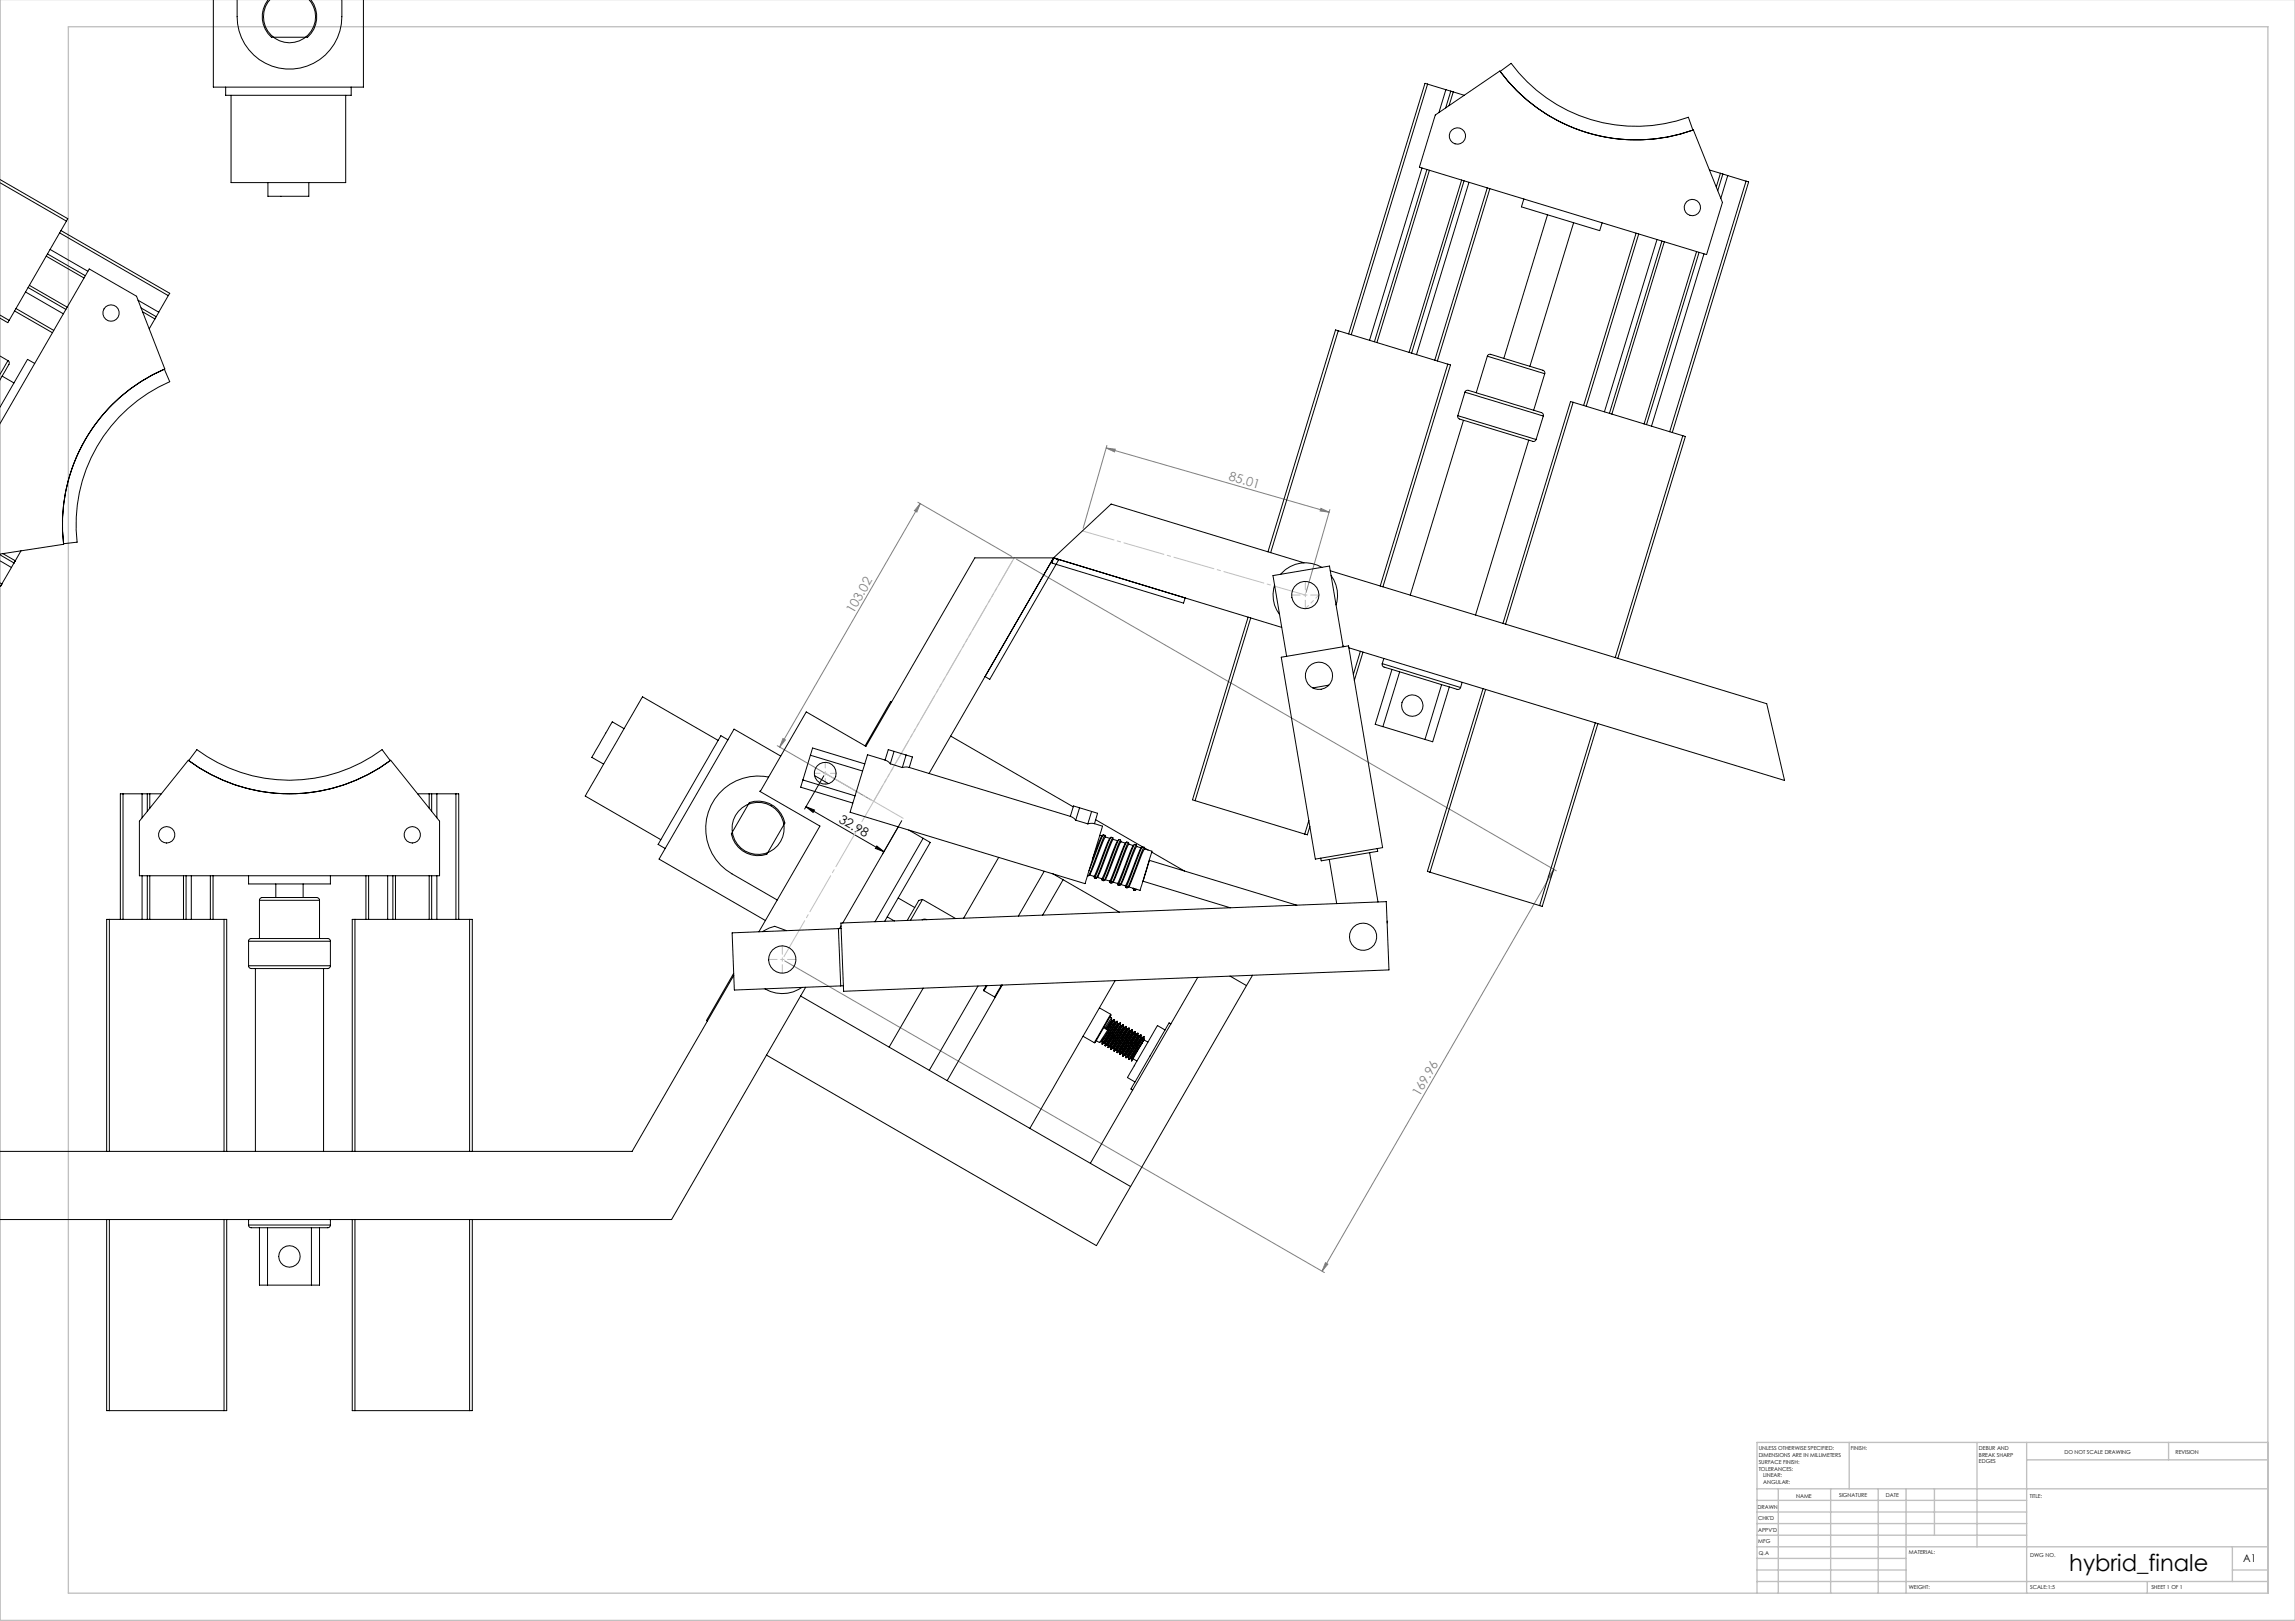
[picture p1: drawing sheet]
<svg xmlns="http://www.w3.org/2000/svg" width="841mm" height="594mm" viewBox="0 0 841 594" stroke-linecap="round" stroke-linejoin="round" font-family="sans-serif">
<defs><g id="words">
<text font-size="8.5" x="758.3" y="575.5">hybrid_finale</text>
<g font-size="4.7" fill="#808080">
<text x="450" y="176" transform="rotate(16 450 176)">85.01</text>
<text x="312.7" y="225" transform="rotate(-60 312.7 225)">103.02</text>
<text x="520.1" y="402.1" transform="rotate(-60 520.1 402.1)">169.96</text>
</g>
<text font-size="4.7" x="307.1" y="301.2" transform="rotate(30 307.1 301.2)">32.98</text>
<text font-size="3.9" x="822" y="572.4">A1</text>
<g font-size="2">
<text x="644.5" y="531.4">UNLESS OTHERWISE SPECIFIED:</text>
<text x="644.5" y="533.9">DIMENSIONS ARE IN MILLIMETERS</text>
<text x="678.2" y="531.4">FINISH:</text>
<text x="725.2" y="531.3">DEBUR AND</text>
<text x="725.2" y="533.8">BREAK SHARP</text>
<text x="756.5" y="532.8">DO NOT SCALE DRAWING</text>
<text x="797.2" y="533">REVISION</text>
<text x="644.5" y="536.4">SURFACE FINISH:</text>
<text x="644.5" y="538.9">TOLERANCES:</text>
<text x="725.2" y="536.3">EDGES</text>
<text x="646.1" y="541.4">LINEAR:</text>
<text x="646.1" y="543.9">ANGULAR:</text>
<text x="658.2" y="548.8">NAME</text>
<text x="673.9" y="548.7">SIGNATURE</text>
<text x="691.1" y="548.7">DATE</text>
<text x="743.8" y="549">TITLE:</text>
<text x="644.1" y="552.9">DRAWN</text>
<text x="644.3" y="557.1">CHK'D</text>
<text x="644.3" y="561.2">APPV'D</text>
<text x="644.3" y="565.6">MFG</text>
<text x="644.5" y="569.9">Q.A</text>
<text x="699.5" y="569.3">MATERIAL:</text>
<text x="744" y="570.4">DWG NO.</text>
<text x="699.5" y="582.3">WEIGHT:</text>
<text x="744" y="582.4">SCALE:1:5</text>
<text x="788.4" y="582.4">SHEET 1 OF 1</text>
</g>
</g></defs>
<path d="M295.3 295.6l28.6 16.5M295.3 295.6l3.2 1.2-.5 .9zM301.9 284.3l-7 12.2M321.3 310l2.6 2.1-3.1-1.2zM330.4 300.7l-7 12.3" fill="none" stroke="#000" stroke-width=".37"/>
<g fill="none" stroke="#808080" stroke-width=".37">
<path d="M405.4 164.2l81.6 23.5M405.4 164.2l3.3 .4-.3 1zM405.6 163.2l-8.7 30.4M336.3 184l34.5 19.9M337.2 184.5l-51.5 89.2M337.2 184.5l-1.2 3.1-.9-.5zM484 186.3l3 1.4-3.2-.5zM487.3 186.7l-8.7 30.4M372.5 204.9l197.8 114.2M284.8 273.3l34.5 19.9M286.9 270.6l.9 .5-2.1 2.6zM569.5 318.6l-85 147.2"/>
<path d="M569.5 318.6l-1.2 3.1-.9-.5zM287.5 352.1l197.9 114.2M485.7 462.7l.9 .5-2.1 2.6z"/>
</g>
<path d="M478.3 213v10M483.3 218h-10M286.7 346.6v10M291.7 351.6h-10" fill="none" stroke="#c0c0c0" stroke-width=".37" stroke-dasharray="15.2 1.3 1.3 1.3" stroke-dashoffset="12.1"/>
<path d="M478.3 223l5-5" fill="none" stroke="#c0c0c0" stroke-width=".37" stroke-dasharray="15.2 1.3 1.3 1.3" stroke-dashoffset="13.6"/>
<path d="M478.3 218l-81.7-23.5" fill="none" stroke="#c0c0c0" stroke-width=".37" stroke-dasharray="15.2 1.3 1.3 1.3" stroke-dashoffset="3.2"/>
<path d="M302.4 279.3v8M306.4 283.4h-8" fill="none" stroke="#c0c0c0" stroke-width=".37" stroke-dasharray="15.2 1.3 1.3 1.3" stroke-dashoffset="13.1"/>
<path d="M302.4 283.4l28.6 16.5" fill="none" stroke="#c0c0c0" stroke-width=".37" stroke-dasharray="15.2 1.3 1.3 1.3" stroke-dashoffset=".7"/>
<path d="M371.7 204.4l-51.5 89.2" fill="none" stroke="#c0c0c0" stroke-width=".37" stroke-dasharray="15.2 1.3 1.3 1.3" stroke-dashoffset="3.7"/>
<path d="M286.7 351.6l85-147.2" fill="none" stroke="#c0c0c0" stroke-width=".37" stroke-dasharray="15.2 1.3 1.3 1.3" stroke-dashoffset="-1.2"/>
<g fill="none" stroke="#c0c0c0" stroke-width=".5">
<path d="M.1 0v593.8h841M25 9.8h806.1v574h-806.1zM677.7 528.6v17M724.5 528.6v38.2M742.7 528.6v55.2M742.7 534.9h88.4M794.7 528.6v6.3M831.1 528.6h-187.2v55.2M643.9 545.6h187.2M643.9 558.3h98.8M643.9 554.1h98.8M643.9 549.8h98.8"/>
<path d="M651.7 545.6v38.2M670.8 545.6v38.2M688.3 545.6v38.2M698.5 545.6v38.2M708.9 545.6v17M643.9 579.5h187.2M643.9 562.6h98.8M643.9 575.3h54.6M643.9 571.1h54.6M643.9 566.8h187.2M786.9 579.5v4.3M818.1 575.3h13"/>
<path d="M818.1 566.8v12.7"/>
</g>
<path d="M295.3 295.6l3.2 1.2-.5 .9zM321.3 310l2.6 2.1-3.1-1.2z" fill="#000"/>
<g fill="#808080">
<path d="M484 186.3l3 1.4-3.2-.5zM405.4 164.2l3.3 .4-.3 1z"/>
<path d="M485.7 462.7l.9 .5-2.1 2.6zM569.5 318.6l-1.2 3.1-.9-.5z"/>
<path d="M337.2 184.5l-1.2 3.1-.9-.5zM286.9 270.6l.9 .5-2.1 2.6z"/>
</g>
<g fill="none" stroke="#000" stroke-width=".37">
<path d="M78.2 -.1v32h55v-32M86.9 -.1a27.9 27.9 0 0 0 1.6 13.9 19.2 19.2 0 0 0 21.5 11.1 19.2 19.2 0 0 0 15.3-18.8v-6.1M98.2 -.1a10 10 0 0 0 1.3 13.7h13.2a10.1 10.1 0 0 0 1.2-13.7M98.9 -.1a9.5 9.5 0 0 0 .6 13.2 9.5 9.5 0 0 0 13.2 0 9.5 9.5 0 0 0 .6-13.2M82.7 31.9v3h46v-3M84.7 34.9v32h42v-32M523.1 30.8l-.9-.3-28 91.9M523.1 30.8l6.7 2.1M523.1 30.8l-27.9 91.9M529.8 32.9l1.8 .5M529.8 32.9l-2.5 8.3M531.6 33.4l1 .3"/>
<path d="M531.6 33.4l-1.8 6.1M532.6 33.7l4 1.2M532.6 33.7l-1.6 5M549.7 26.2l4.1-3a56.9 56.9 0 0 0 64.9 19.8l1.7 4.7a61.9 61.9 0 0 1-70.7-21.5zM526 42.1l23.6-16.1a62 62 0 0 0 70.9 21.6l10.7 26.6-5.8 19.1-105.3-32zM-.1 66.9l24.4 14.1M0 65.8l24.8 14.3-.5 .9M98.2 66.9v5h15v-5M521.1 61.6l-19.2 63.1M522.9 62.1l-19.2 63.1M523.8 62.4l-19.2 63.1M535.6 66l-19.2 63.1"/>
<path d="M536.5 66.2l-19.2 63.2M538.3 66.8l-19.2 63.2M545 68.9l-19.2 63.1M546 69.1l-19.3 63.2M558.4 72.9l-.9 2.9 28.7 8.7 .9-2.8M567.1 78.7l-16 52.6M626.4 62.3l4 1.2M630.4 63.5l.9 .3M630.4 63.5l-1.5 5M631.3 63.8l1.8 .5M631.3 63.8l-1.8 6.1M633.1 64.3l6.7 2.1"/>
<path d="M633.1 64.3l-2.5 8.4M639.8 66.4l1 .3-28 91.8M639.8 66.4l-27.9 91.8M16.9 93.9l13.9 8M17.4 93.1l13.9 7.9M18.3 91.4l13.9 8M21.8 85.3l39.9 23M22.3 84.5l39.9 23-.5 .8M24.3 81l-20.9 36.4M576.7 81.6l-16.1 52.6M599.5 85.4l-19.2 63.2M600.5 85.8l-19.2 63.1"/>
<path d="M607.2 87.8l-19.3 63.1M609 88.3l-19.2 63.2M609.9 88.6l-19.2 63.2M621.7 92.2l-19.2 63.2M622.6 92.5l-19.2 63.1M624.4 93l-19.2 63.2M0 116.6l2.9 1.6 .5-.8M0 115.4l3.4 2M5.3 113.9l13.9 8M5.9 113.1l13.8 8M9.3 107l13.9 8M10.3 105.4l13.8 8"/>
<path d="M10.8 104.6l13.8 8M50.6 110l7.6 4.4M51.7 112.8l5.6 3.3M52.2 114.3l4.6 2.6M56.8 116.9l-2.1 3.6M57.3 116.1l-.5 .8M58.2 114.4l-.9 1.7M61.7 108.3l-3.5 6.1M0 130.4l2.9 1.7M.8 137.8l4.3 2.5M2.9 132.1a1.19 1.19 0 0 1 0 2l-2.9 5.2M2.9 132.1l-3 5.1"/>
<path d="M12.7 133.2l-2.6-1.5-10.2 17.6M490.4 121.2l-1-.3-24.8 81.3M490.4 121.2l40.1 12.2M490.4 121.2l-24.8 81.3M530.5 133.4l1 .3-24.7 81.3M530.5 133.4l-24.7 81.4M545 130.5a1.2 1.2 0 0 1 1.9-.4l18.5 5.6a1.01 1.01 0 0 1 .7 1.2M545 130.5l21.1 6.4M545 130.5l-4.1 13.4M566.1 136.9l-4.1 13.4M-.1 155.3l32.8-56.7 17.3 9.9 10.4 26.7a61.9 61.9 0 0 0-37.1 64.3l-23.3 3.5M0 148.9l.1 .1"/>
<path d="M40 149.3a62.3 62.3 0 0 1 20.2-14l2 4.6a57.1 57.1 0 0 0-33.9 58.8l-5 .5a62.1 62.1 0 0 1 16.7-49.9zM534.2 152.3a1.21 1.21 0 0 0 1.4 1.5l25.7 7.8a1.05 1.05 0 0 0 1.6-.5M534.2 152.3l28.7 8.8M536.3 154l-19.5 64.1M536.8 143.7a1.23 1.23 0 0 1 2-.4l26.1 7.9a1.01 1.01 0 0 1 .6 1.3M536.8 143.7l28.7 8.8M536.8 143.7l-2.6 8.6M565.5 152.5l-2.6 8.6M576.5 147.4l-1-.3-24.7 81.4M576.5 147.4l40.2 12.3M576.5 147.4l-24.8 81.3M616.7 159.7l.9 .2-24.8 81.4"/>
<path d="M616.7 159.7l-24.8 81.3M560.2 161.3l-19.5 64.1M0 205.5l4.2 2.5M0 203.3l5.1 3M0 213.6l.7 .4M.7 214l-.5 .9-.2-.2M1.1 202.9l4.5 2.6M4.2 208l-3.5 6M5.1 206.3l-.9 1.7M5.6 205.5l-.5 .8M7.7 201.9l-2.1 3.6M386.1 204.4l-.6 1.9 48.2 14.7 .6-1.9"/>
<path d="M386.1 204.4l83.6 25.5M386.1 204.4l21.1-19.7 70.6 21.5M386.1 204.4h-28.9l-39.9 69.1-21.8-12.6-17 29.1 22 12.7-22.4 38.7M386.1 204.4l-45.6 79M386.2 204.3l1.7 1-25.2 43.6-1.7-1zM467.1 214.4a11.8 11.8 0 0 0 1.8 10.8M484.4 207.9a11.8 11.8 0 0 0-15.1 2.6M487.5 209.2l159.9 48.7 6.5 28.1-159.6-48.6M487.8 210.9a11.9 11.9 0 0 1 1.8 10.8M457.4 226.1l-20.4 67 .9 .3M458.3 226.4l-20.4 67M492.1 236.7l.7 .2"/>
<path d="M492.2 237l-5-29.6-20.7 3.5 5 29.6M498.5 238.6l-2.6 8.5M499.5 239l-3.2 10.3M326.7 257.2l-.3-.2-9.4 16.3M469.5 240.8l24.7-4.1 12.5 73.9-24.7 4.2zM486.9 251.1l-5.9 1M506.5 243.2a1.11 1.11 0 0 0 1.1 1.4l25.7 7.8a1.23 1.23 0 0 0 1.9-.5M506.5 243.2l28.7 8.7M507.1 241.3l-.6 1.9M510.1 245.3l-6.2 20.1 2.9 .9M512.9 246.2l-6.1 20.1M528.3 250.9l-6.1 20.1"/>
<path d="M531.1 251.7l-6.1 20.1-2.8-.8M535.8 250l-.6 1.9M543.5 252.4l-20.4 66.9 .9 .3M544.4 252.7l-20.4 66.9M69 278.6a61.9 61.9 0 0 0 74.2 0l17.9 22.3v20h-110v-20zM72.1 274.7a56.9 56.9 0 0 0 67.9 0l3 4a62.1 62.1 0 0 1-73.9 0zM228.7 267l-4.3-2.5-1.1 1.8-6.4 11.2 4.3 2.5M263.2 271.3l-27.8-16-.4 .7-20.5 35.7 27.6 16M266.8 271.1l-2.7-1.5-22.9 39.8 2.6 1.5M286.1 277.1l-17.1-9.9-27.5 47.6 39 22.5M297 276.7l.8-2.6 19.1 5.8M297 276.7l19.1 5.8"/>
<path d="M297 276.7l-2.8 9.1M324.4 278.5l-6.5-1.9-6.4 21 86.1 26.2 6.4-21.1-2.9-.9M326.2 279.9l4.5 1.4M327.6 275.3l-2.1-.6-1.2 3.8 1.4 .8 .5 .6M327.6 275.3l6.8 2.1-1.2 3.8M327.6 275.3l-1.4 4.6M332 276.7l-1.3 4.6M348.4 269.7l44.9 26M506.8 266.3l15.4 4.7M584.6 264.9l-20.4 67M585.5 265.2l-20.3 66.9-1-.2M45.1 290.9h-1v46"/>
<path d="M45.1 290.9h7M45.1 290.9v46M52.1 290.9h1.9M52.1 290.9v8.8M54 290.9h.9M54 290.9v6.4M54.9 290.9h4.2M54.9 290.9v5.2M153 290.9h4.3M157.3 290.9h.9M157.3 290.9v5.2M158.2 290.9h1.9"/>
<path d="M158.2 290.9v6.4M160.1 290.9h7M160.1 290.9v8.8M167.1 290.9h1v46M167.1 290.9v46M274.6 294.1a10 10 0 0 1 13 7.5l-6.6 11.4a10 10 0 0 1-13-7.5zM281.7 284.8a19.2 19.2 0 0 0-21.8 12 19.2 19.2 0 0 0 8.3 23.4l16.6 9.6M294.2 285.8l-.8 2.7 19.1 5.8M294.2 285.8l19.1 5.8M298.5 284.2l5.1 3M333.2 281.2l-.8-.1-1.7 .2M333.2 281.2l59 17.9"/>
<path d="M392.2 299.1l1.4 .8 .6 .7M395.6 296l6.6 2-1.1 3.8M395.6 296l-1.4 4.6M395.6 296l-2.2-.7-1.2 3.8M400 297.3l-1.4 4.6M437.9 293.4l40.2 12.2M329.2 303l-20.4 35.2M333 304.2l5.3 3M338.3 307.2l2.6 1.5-16.7 28.9M338.3 307.2l-17.7 30.6M366 314.2l-12.9 22.3M382.7 319.3l-9.5 16.4"/>
<path d="M394.2 300.6l4.4 1.3M401.1 301.8l-2.5 .1M401.5 300.4l17.7 10-5.9 14.7M403 306.1l.8 .2M403.7 306.5l-3.3 8.2M403.8 306.4a.68 .68 0 0 1 1.1-.3l-5.9 14.6M404.2 306l-5.1 13.1M405 306.1l.1 .6M405.1 306.7l-5.6 13.7M405.1 306.7l1.5 .5M406.6 307.3l-5.7 13.8 .3 .7h.6M407.1 306.9l-6.1 14.9v-.3"/>
<path d="M407.1 306.8l-.5 .4M407.2 306.8l.6 .1-5.9 14.7M407.8 307l.2 .6M407.9 307.6l1.6 .5 .5-.4M407.9 307.6l-5.6 13.6M409.5 308.2l-5.7 13.8M409.9 307.8l-6 14.8v-.3M410 307.7l.6 .1-5.9 14.7M410.7 307.9l.1 .6M410.8 308.5l-5.8 13.9M410.8 308.5l1.6 .5M412.3 309.1l-5.7 13.8"/>
<path d="M412.8 308.7l-6 14.8-.2-.6M413.5 308.7a.72 .72 0 0 0-1.1 .3M413.5 308.7l-5.9 14.7M413.6 308.7l.1 .6M415.2 310l-5.7 13.7 .1 .4M415.7 309.5l-6.1 14.9v-.3M415.7 309.4l-.4 .5-1.6-.6-.4 .5-5.2 13.2M415.8 309.4l.6 .2-5.9 14.6M416.4 309.6l.2 .6M416.5 310.2l-5.5 13.6M416.5 310.2l1.6 .5M418.1 310.8l-5.7 13.8"/>
<path d="M418.5 310.4l-6 14.9v-.3M418.6 310.3l-.5 .4M419.3 310.5l.1 .6M419.3 310.7l1.4 .8M419.4 311.1l2.7 .8-4.3 14.4-7.1-2.2M419.4 311.1l-5.6 13.6M422 312.2l12.1 7M479.6 300.7l-1.5 4.9M480 302.9l-.9 3-1-.3M487.1 315l2.7 16.1M501.9 312.4l3.1 18.1M504.7 311l.2 1-20.7 3.4-.2-.9"/>
<path d="M524 319.6l40.2 12.3M40.1 336.9h-1v85M40.1 336.9h42M40.1 336.9v85M52.1 320.9v16M54 320.9v16M54.9 320.9v16M67.2 320.9v16M68.2 320.9v16M70.1 320.9v16M77.1 320.9v16M78.1 320.9v16"/>
<path d="M82.1 336.9h1v85M82.1 336.9v85M91.1 320.9v3h30v-3M95.1 329.9a1.25 1.25 0 0 1 1.7-1h19.3l.7 .3 .3 .7M95.1 329.9h22M95.1 329.9v14M101.1 323.9v5M111.1 323.9v5M117.1 329.9v14M130.1 336.9h-1v85M130.1 336.9h42M130.1 336.9v85"/>
<path d="M134.1 320.9v16M135.1 320.9v16M142.1 320.9v16M144 320.9v16M144.9 320.9v16M157.3 320.9v16M158.2 320.9v16M160.1 320.9v16M172.1 336.9h1v85M172.1 336.9v85M308.2 338.2l199.8-7.8 1 25-199.9 7.8zM308.2 339.3l-.5 1"/>
<path d="M325.1 336l2.7 1.5M329.1 329.1l6.1 3.5M338.1 329.6l-4.5 7.6M338.1 329.6l-1.4 .3-4.2 7.4M338.1 329.6l12.1 7M339.6 337l-.8-.2-.9 .3M385.8 320.2l24.4 14M389.6 322.4l-7.5 12.9M398.9 321h-.4M399.2 320.6l2.9 .9M399.4 320.5l-.4 .4M402.1 321.5l2.9 .9"/>
<path d="M402.3 321.3l-.5 .5M402.3 321.3l-.2 .2M403.8 322l.1 .4M403.9 322.5l.8 .2M405 322.4l2.8 .8M405.2 322.2l-.5 .4M406.7 323.3l.8 .3M407.8 323.2l.2-.1-.4 .4M407.8 323.2l2.9 .9M410.9 323.9l-.5 .5-.8-.2M410.9 323.9l-.2 .2M412.4 324.6l.2 .7h.7"/>
<path d="M413.8 324.8l-.5 .5M413.8 324.8l-.2 .2M415.4 325.9l-.1-.4 .1 .6M415.4 326l.3 .2M415.4 325.8v.3M416.5 325.9l-.5 .4-.6-.2M475.2 331.7l-54-16.4-2.3 7.6 32 9.8M508.3 337.6h.2l-.2 .6M91.1 344.9a1.17 1.17 0 0 1 1.7-1h27.3a.96 .96 0 0 1 1 1M91.1 353.9a1.2 1.2 0 0 0 1.7 1h27.3a1.02 1.02 0 0 0 1-1M91.1 353.9h30M91.1 344.9h30"/>
<path d="M91.1 344.9v9M93.6 354.9v67M118.6 354.9v67M121.1 344.9v9M268.9 356.7l-10 17.2 .3 .2M268.9 357.4l-37.3 64.5h-231.7M288.2 341l-4.3-1.6-2 .7-2.4 1.3M307.2 340.3l.9 21M307.2 340.3l-38.9 1.5 .8 21 40-1.6M308.3 340.2l-1.1 .1M408.7 359.3l-31.3 54.2M438.9 358.1l-39.3 68.2"/>
<path d="M450.7 357.7l6.1 3.5M459 357.4l-2.2 3.8M293.4 365l120.9 69.8M293.9 361.8a12.6 12.6 0 0 1-13.6 .6M295.2 361.8l-49.1 85.1h-246.1M338.3 362.1l-12.5 21.6M358.4 361.3l-17.9 30.9M360.6 363.1l3.9 2.2M361.4 361.2l-.9 1.5 .1 .4M361.7 361.2l-1.1 1.9M364.8 365.2l-.3 .1M367 361l-2.5 4.3"/>
<path d="M367.3 361l-20.2 35M396.9 379.7l4.1 2.4M402.9 369.3l4.1 2.4M406.7 372.7l.7 .4M407 371.7l.1 .3-1.2 2.2-4.5 7.8-.4 .1M407 371.7l-6 10.4M407.3 373.1l-2.5 3.7 1 .6 2.5-3.8-.8 .5-2.1 3.1M407.3 373.8l-2.1 3.2M407.4 373.1v.7M407.4 373.8l.2 .2M408.3 373.6l.1 .1M408.4 374.5l.3 .1"/>
<path d="M408.4 374.5l-4.8 7.1M408.4 373.7l-5.5 8.3M408.4 373.7v.8M408.7 374.6l-4.8 7.1M409.4 374.2l-.7 .4M409.4 374.3l-5.5 8.2M409.4 374.2l.1 .1M409.5 375.1l-4.8 7.1M409.5 374.3l-5.5 8.3M409.5 374.3v.8M409.5 375.1l.3 .1M409.8 375.3l-4.9 7.1"/>
<path d="M410.4 374.9l-5.4 8.2M410.5 374.9l-.7 .3M410.5 374.9h.1M410.6 375.7l-4.8 7.1M410.6 375l-5.5 8.3M410.6 374.9v.8M410.6 375.7l.2 .2 .7-.4-5.5 8.3M410.8 375.9l-4.8 7.1M411.6 375.5l.1 .1M411.7 375.6l-5.6 8.3M411.7 375.6v.7M411.9 376.5l-4.8 7.2"/>
<path d="M412.6 376.2l-5.5 8.2M412.7 376.2l-5.5 8.3M412.8 376.2v.8l-4.7 7-.9 .5M412.8 376.2l-.9 .3-.3-.2-4.7 7.2M413 377.1l-4.8 7.2M413.7 376.8l-5.5 8.2M413.8 377.6l-4.8 7.1M413.8 376.8l-5.5 8.3M413.8 376.8v.8l.3 .1M413.8 376.8l-.8 .3-.2-.2M414.1 377.7l.7-.3-5.5 8.2M414.1 377.7l-4.8 7.2"/>
<path d="M414.8 377.4h.1M414.9 378.2l.3 .1M414.9 378.2l-4.8 7.2M414.9 377.4l-5.5 8.3M414.9 377.4v.8M415.2 378.4l.7-.4-5.5 8.3M415.2 378.4l-4.8 7.1M415.9 378h.1M416 378.8v-.8l-5.5 8.4M416 378.8l.3 .2M416 378.8l-4.8 7.2M416.2 379l-4.8 7.1"/>
<path d="M416.9 378.6l-.7 .4M416.9 378.6l-5.5 8.3v-.8M416.9 378.6l.2 .1M417.1 379.4v-.7l-5.5 8.3M417.1 379.4l.3 .2M417.1 379.5l-4.8 7.1M418 379.2l-1.1 1-4.4 6.5M418 379.2l.4 1M418 379.2l-5.5 8.3M418.1 379.3l-5.5 8.3M419.1 379.9l-1.1 .8-4.4 6.7M419.1 379.9l-5.4 8.4"/>
<path d="M419.1 379.8l.1 .1M419.2 379.9v.8l-4.8 7.1M419.2 379.9l-5.5 8.3M426.9 377.4l-2.8-1.6-7.6 13.2-3.4 5.9 2.8 1.6M429.1 375.2l-.7-.4-13.3 23.1-.7 1.2 .7 .3M456.8 361.2l-42.5 73.6M280.9 386.6l120.9 69.9 12.5-21.7M401.7 381.3l1.2 .7M403.8 381.8l-.2-.2-.7 .4M403.8 381.8v.7M404.9 382.4l-1.1 .2M404.9 382.4l.2 .9"/>
<path d="M405.7 382.9l-.6 .4M405.7 382.9l.3 .1M406 383v.8M406 383.8l.1 .1M406.8 383.5l-.6 .4M406.8 383.5l.3 .2M407.1 383.7l.1 .8M407.9 384.1l.3 .2M408.2 384.3v.7M408.2 385.1l.1 .1M409.3 384.9l-.3-.2-.7 .5M409.3 384.9v.8"/>
<path d="M409.3 385.7l.1 .1M410.1 385.4l-.7 .4M410.1 385.4l.2 .1M410.3 385.5v.8M410.3 386.3l.2 .1M411.1 386l.3 .2M411.2 386l-.7 .4M412.2 386.6l.3 .2M412.3 386.6l-.9 .4M412.5 386.8v.8M412.5 387.6h.1M413.3 387.2l-.7 .4"/>
<path d="M413.3 387.3l.3 .1M413.6 387.4v.8M414.7 388l-.3-.1-.7 .4M415.2 388l1.4 .8M418.1 380.1l-4.8 7.1M418.5 382.3l-3.8 6.5v-.8M418.5 382.3l-3.8 5.7M418.9 381.6l.4-.8-.8 1.5M419.2 381.1l1.5 .8M39.1 446.9v70h1M40.1 446.9v70M82.1 446.9v70"/>
<path d="M83.1 446.9v70h-1M91.1 448.9a1.05 1.05 0 0 0 1.4 1h26.8a1.32 1.32 0 0 0 1.8-.8v-.2M91.1 448.9h30M91.1 446.9v2M95.1 449.9v21h2.9M98 449.9v21M114.1 449.9v21M117.1 449.9v21h-3M121.1 446.9v2M129.1 446.9v70h1M130.1 446.9v70M172.1 446.9v70"/>
<path d="M173.1 446.9v70h-1M98 470.9h16.1M40.1 516.9h42M130.1 516.9h42"/>
<circle cx="534.1" cy="49.8" r="3"/>
<circle cx="620.2" cy="76" r="2.99"/>
<circle cx="40.7" cy="114.7" r="3"/>
<circle cx="478.3" cy="218.1" r="5"/>
<circle cx="483.3" cy="247.7" r="5"/>
<circle cx="517.5" cy="258.6" r="3.9"/>
<circle cx="302.4" cy="283.4" r="4"/>
<circle cx="61.1" cy="305.9" r="3"/>
<circle cx="151.1" cy="305.9" r="3"/>
<circle cx="277.8" cy="303.6" r="9.5"/>
<circle cx="286.7" cy="351.6" r="5"/>
<circle cx="499.5" cy="343.3" r="5"/>
<circle cx="106.1" cy="460.4" r="3.9"/>
</g>
<use href="#words"/>
</svg>
